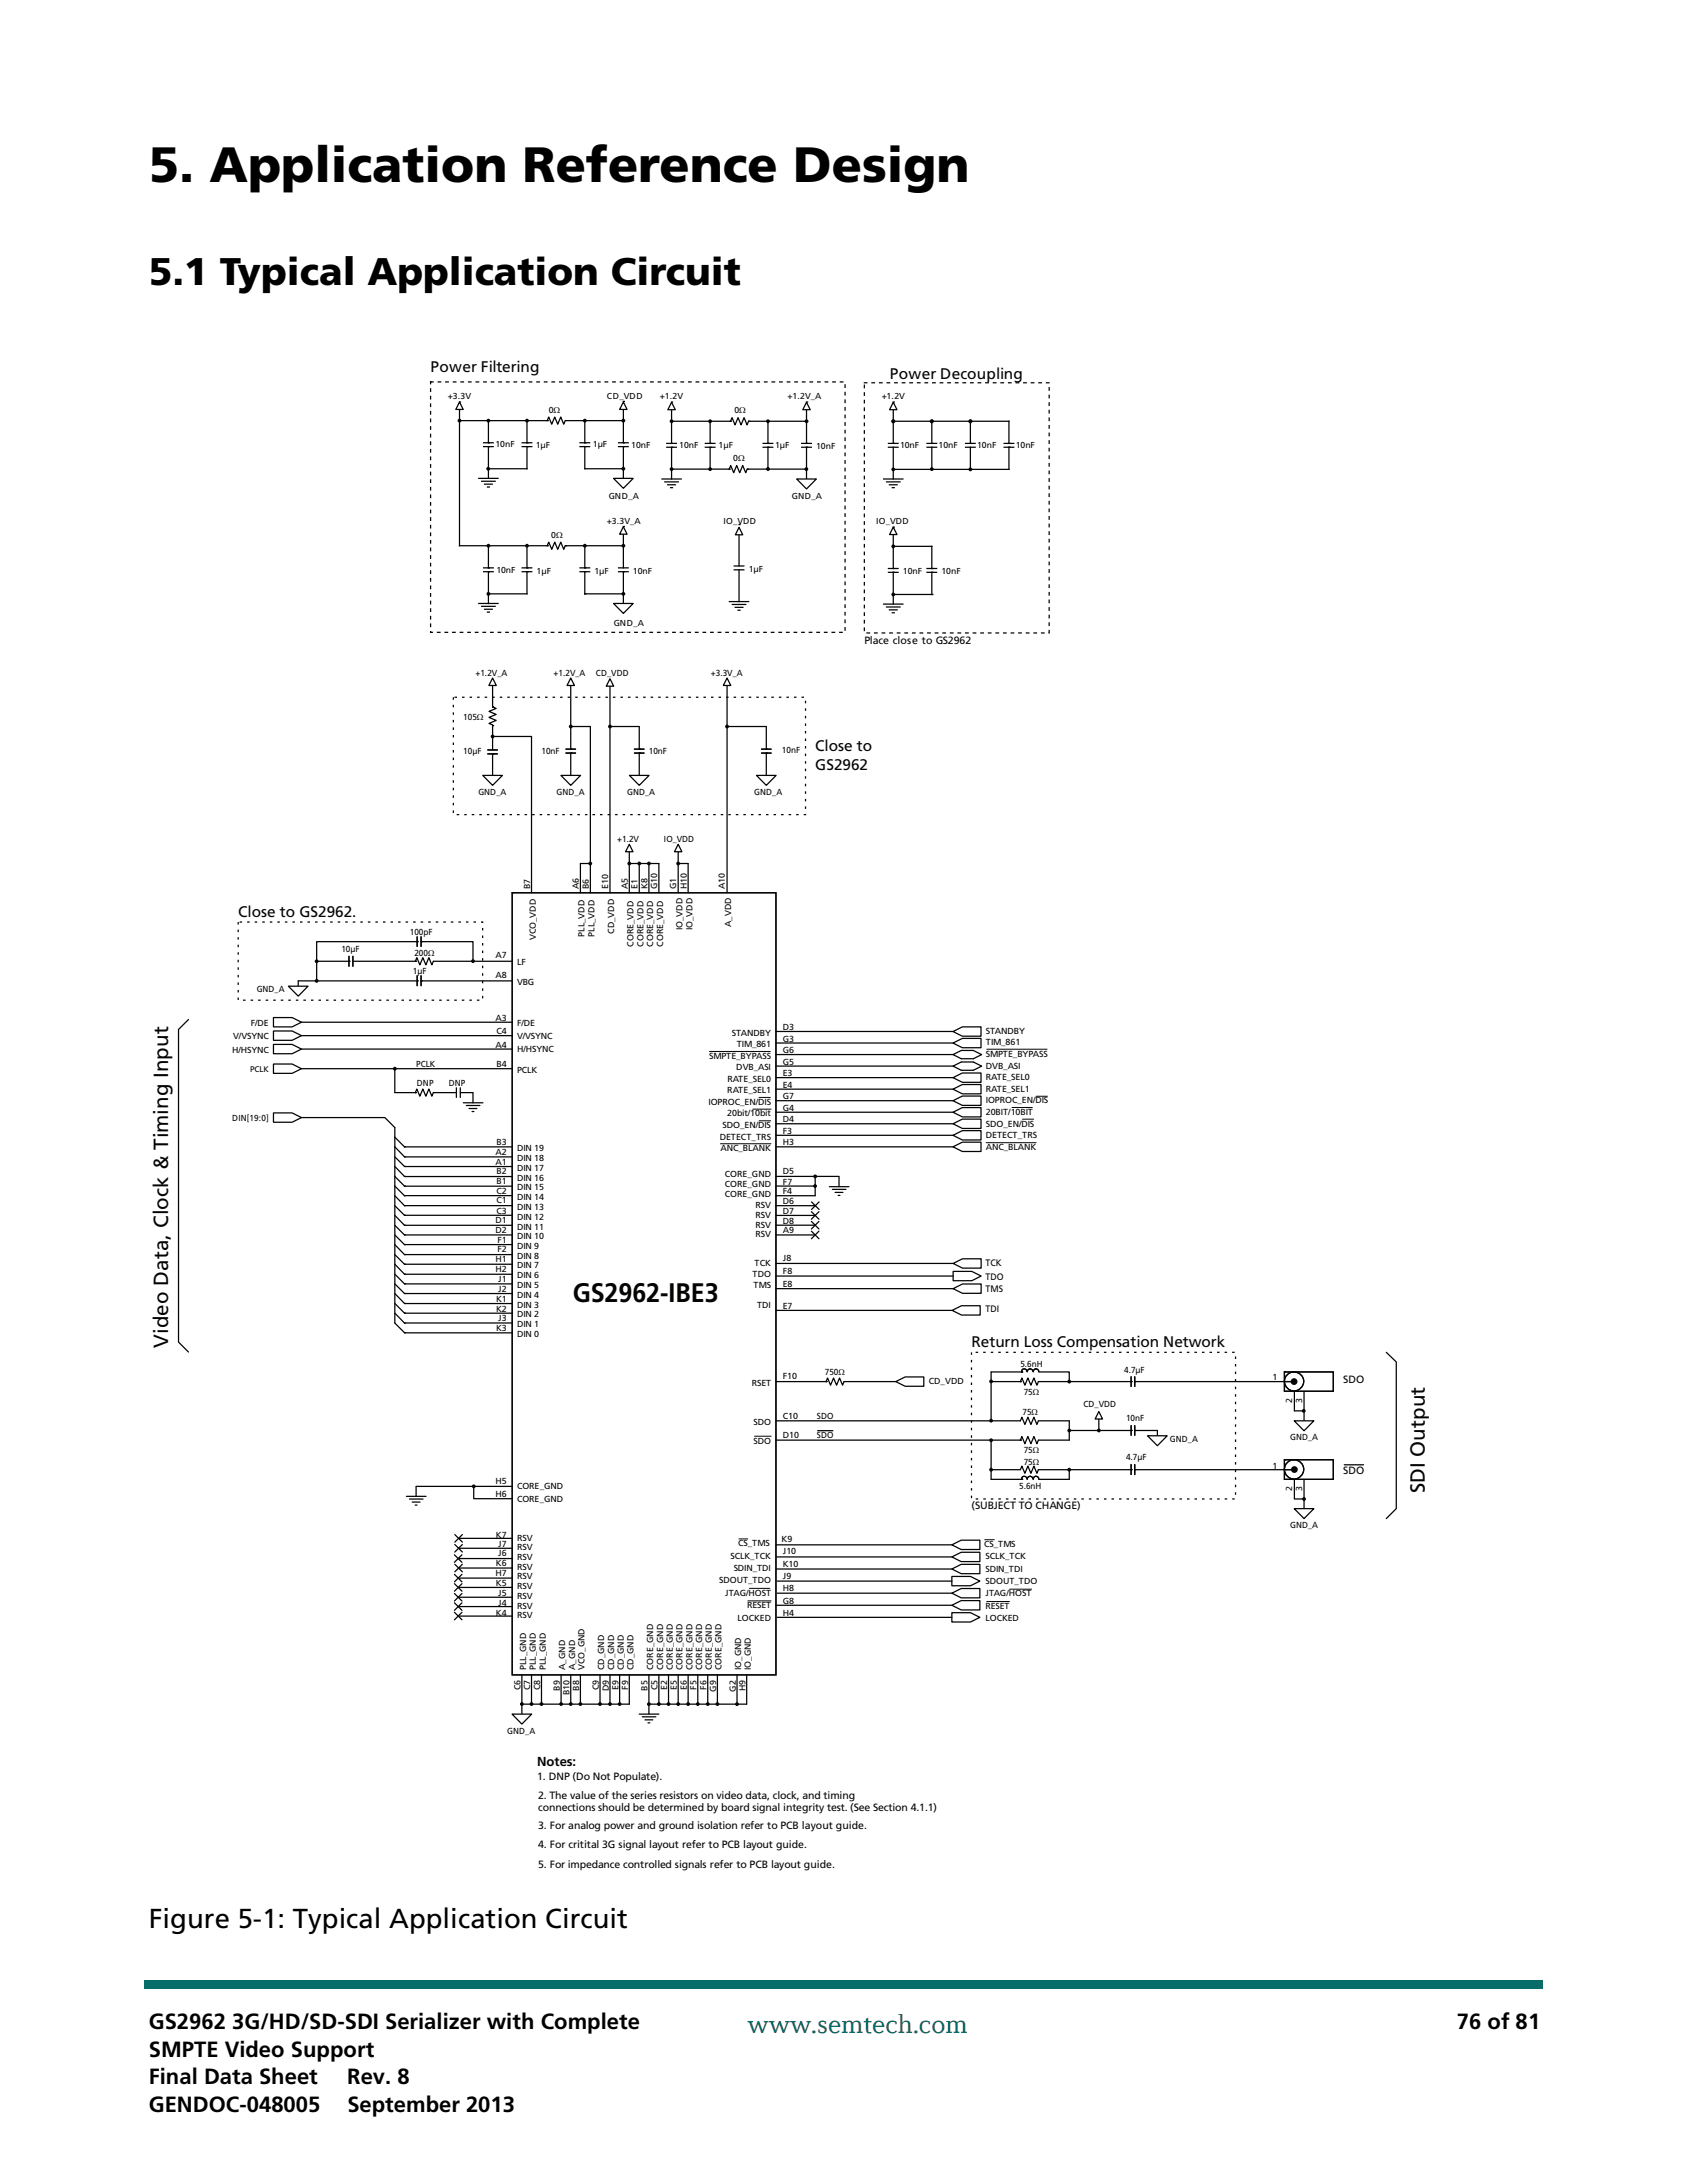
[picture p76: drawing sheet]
<svg xmlns="http://www.w3.org/2000/svg" width="216mm" height="279mm" viewBox="0 0 216 279" stroke-linecap="round" stroke-linejoin="round" font-family="sans-serif">
<defs><g id="words">
<text font-size="6.3" x="19" y="23.3">5. Application Reference Design</text>
<text font-size="4.9" x="19" y="36.4">5.1 Typical Application Circuit</text>
<text font-size="3.5" x="19" y="246.7">Figure 5-1: Typical Application Circuit</text>
<text font-size="3.5" fill="#086d68" x="95.7" y="260.2">www.semtech.com</text>
<text font-size="3.4" fill="#040503" x="73.3" y="166.6">GS2962-IBE3</text>
<g font-size="2.8">
<text x="19" y="259.7">GS2962 3G/HD/SD-SDI Serializer with Complete</text>
<text x="19" y="263.2">SMPTE Video Support</text>
<text x="186.5" y="259.7">76 of 81</text>
<text x="19" y="266.7">Final Data Sheet</text>
<text x="44.4" y="266.7">Rev. 8</text>
<text x="19" y="270.3">GENDOC-048005</text>
<text x="44.5" y="270.3">September 2013</text>
</g>
<g font-size="2.6" fill="#040503">
<text x="21.5" y="172.5" transform="rotate(-90 21.5 172.5)">Video Data, Clock &amp; Timing Input</text>
<text x="182.3" y="191.1" transform="rotate(-90 182.3 191.1)">SDI Output</text>
</g>
<g font-size="2" fill="#040503">
<text x="55.1" y="47.6">Power Filtering</text>
<text x="113.9" y="48.5">Power Decoupling</text>
<text x="104.3" y="98.5">GS2962</text>
<text x="104.3" y="96.1">Close to</text>
<text x="30.5" y="117.4">Close to GS2962.</text>
<text x="124.3" y="172.4">Return Loss Compensation Network</text>
</g>
<text font-size="1.7" fill="#040503" x="68.7" y="226.1">Notes:</text>
<g font-size="1.4" fill="#040503">
<text x="110.6" y="82.4">Place close to GS2962</text>
<text x="171.9" y="177">SDO</text>
<text x="171.9" y="188.6">SDO</text>
<text x="124.3" y="193.1">(SUBJECT TO CHANGE)</text>
<text x="68.7" y="227.9">1. DNP (Do Not Populate).</text>
<text x="68.9" y="230.2">2. The value of the series resistors on video data, clock, and timing</text>
<text x="68.9" y="231.8">connections should be determined by board signal integrity test. (See Section 4.1.1)</text>
<text x="68.9" y="234">3. For analog power and ground isolation refer to PCB layout guide.</text>
<text x="68.9" y="236.6">4. For critital 3G signal layout refer to PCB layout guide.</text>
<text x="68.9" y="239.1">5. For impedance controlled signals refer to PCB layout guide.</text>
</g>
<g font-size="1.2" fill="#040503">
<text x="126.1" y="163.8">TDO</text>
<text x="126.1" y="162">TCK</text>
<text x="126.1" y="165.4">TMS</text>
<text x="126.1" y="167.9">TDI</text>
</g>
<g font-size="1.1" fill="#040503">
<text x="57.3" y="51.1">+3.3V</text>
<text x="70.2" y="52.8">0Ω</text>
<text x="77.7" y="51">CD_VDD</text>
<text x="84.5" y="51.1">+1.2V</text>
<text x="94" y="52.9">0Ω</text>
<text x="100.8" y="51.1">+1.2V_A</text>
<text x="112.8" y="51.1">+1.2V</text>
<text x="63.4" y="57.2">10nF</text>
<text x="68.6" y="57.3">1µF</text>
<text x="75.9" y="57.2">1µF</text>
<text x="80.8" y="57.3">10nF</text>
<text x="86.9" y="57.3">10nF</text>
<text x="92" y="57.3">1µF</text>
<text x="93.8" y="59">0Ω</text>
<text x="99.2" y="57.3">1µF</text>
<text x="104.4" y="57.5">10nF</text>
<text x="115.2" y="57.3">10nF</text>
<text x="120.1" y="57.3">10nF</text>
<text x="125.1" y="57.3">10nF</text>
<text x="130" y="57.3">10nF</text>
<text x="77.9" y="63.8">GND_A</text>
<text x="101.3" y="63.8">GND_A</text>
<text x="70.6" y="68.8">0Ω</text>
<text x="77.7" y="67">+3.3V_A</text>
<text x="92.6" y="67">IO_VDD</text>
<text x="112.1" y="67">IO_VDD</text>
<text x="63.5" y="73.3">10nF</text>
<text x="68.7" y="73.4">1µF</text>
<text x="76.1" y="73.4">1µF</text>
<text x="81" y="73.4">10nF</text>
<text x="95.8" y="73.2">1µF</text>
<text x="115.6" y="73.5">10nF</text>
<text x="120.5" y="73.5">10nF</text>
<text x="78.5" y="80.1">GND_A</text>
<text x="60.9" y="86.5">+1.2V_A</text>
<text x="70.9" y="86.5">+1.2V_A</text>
<text x="76.3" y="86.5">CD_VDD</text>
<text x="91" y="86.5">+3.3V_A</text>
<text x="59.3" y="92.1">105Ω</text>
<text x="59.3" y="96.5">10µF</text>
<text x="61.2" y="101.8">GND_A</text>
<text x="69.3" y="96.5">10nF</text>
<text x="71.2" y="101.8">GND_A</text>
<text x="80.3" y="101.8">GND_A</text>
<text x="83" y="96.5">10nF</text>
<text x="96.5" y="101.8">GND_A</text>
<text x="100.1" y="96.4">10nF</text>
<text x="79" y="107.8">+1.2V</text>
<text x="85" y="107.8">IO_VDD</text>
<text x="67.8" y="113.8" transform="rotate(-90 67.8 113.8)">B7</text>
<text x="74.1" y="113.8" transform="rotate(-90 74.1 113.8)">A6</text>
<text x="75.4" y="113.8" transform="rotate(-90 75.4 113.8)">B6</text>
<text x="77.8" y="113.8" transform="rotate(-90 77.8 113.8)">E10</text>
<text x="80.3" y="113.8" transform="rotate(-90 80.3 113.8)">A5</text>
<text x="81.6" y="113.8" transform="rotate(-90 81.6 113.8)">E1</text>
<text x="82.9" y="113.8" transform="rotate(-90 82.9 113.8)">K8</text>
<text x="84.1" y="113.8" transform="rotate(-90 84.1 113.8)">G10</text>
<text x="86.5" y="113.8" transform="rotate(-90 86.5 113.8)">G1</text>
<text x="87.9" y="113.8" transform="rotate(-90 87.9 113.8)">H10</text>
<text x="92.7" y="113.8" transform="rotate(-90 92.7 113.8)">A10</text>
<text x="52.5" y="119.7">100pF</text>
<text x="74.8" y="119.9" transform="rotate(-90 74.8 119.9)">PLL_VDD</text>
<text x="76.1" y="119.9" transform="rotate(-90 76.1 119.9)">PLL_VDD</text>
<text x="78.6" y="119.5" transform="rotate(-90 78.6 119.5)">CD_VDD</text>
<text x="87.3" y="119.1" transform="rotate(-90 87.3 119.1)">IO_VDD</text>
<text x="88.6" y="119.1" transform="rotate(-90 88.6 119.1)">IO_VDD</text>
<text x="93.6" y="118.7" transform="rotate(-90 93.6 118.7)">A_VDD</text>
<text x="43.7" y="121.9">10µF</text>
<text x="52.8" y="124.6">1µF</text>
<text x="53" y="122.4">200Ω</text>
<text x="63.4" y="125.2">A8</text>
<text x="63.4" y="122.7">A7</text>
<text x="66.2" y="123.6">LF</text>
<text x="68.6" y="120.4" transform="rotate(-90 68.6 120.4)">VCO_VDD</text>
<text x="81.1" y="121.2" transform="rotate(-90 81.1 121.2)">CORE_VDD</text>
<text x="82.4" y="121.2" transform="rotate(-90 82.4 121.2)">CORE_VDD</text>
<text x="83.6" y="121.2" transform="rotate(-90 83.6 121.2)">CORE_VDD</text>
<text x="84.9" y="121.2" transform="rotate(-90 84.9 121.2)">CORE_VDD</text>
<text x="32.1" y="131.3">F/DE</text>
<text x="32.8" y="126.9">GND_A</text>
<text x="63.4" y="130.6">A3</text>
<text x="66.2" y="126.1">VBG</text>
<text x="66.2" y="131.3">F/DE</text>
<text x="100.2" y="131.8">D3</text>
<text x="29.7" y="134.8">H/HSYNC</text>
<text x="29.9" y="133">V/VSYNC</text>
<text x="53.3" y="136.5">PCLK</text>
<text x="63.4" y="134.1">A4</text>
<text x="63.5" y="132.4">C4</text>
<text x="63.6" y="136.5">B4</text>
<text x="66.2" y="134.7">H/HSYNC</text>
<text x="66.2" y="133">V/VSYNC</text>
<text x="66.2" y="137.3">PCLK</text>
<text x="90.8" y="135.5">SMPTE_BYPASS</text>
<text x="93.7" y="132.6">STANDBY</text>
<text x="94.2" y="137">DVB_ASI</text>
<text x="94.3" y="134">TIM_861</text>
<text x="100.2" y="136.3">G5</text>
<text x="100.2" y="137.7">E3</text>
<text x="100.2" y="133.3">G3</text>
<text x="100.2" y="134.8">G6</text>
<text x="126.2" y="135.3">SMPTE_BYPASS</text>
<text x="126.2" y="132.3">STANDBY</text>
<text x="126.2" y="136.8">DVB_ASI</text>
<text x="126.2" y="133.8">TIM_861</text>
<text x="29.7" y="143.5">DIN[19:0]</text>
<text x="53.4" y="139">DNP</text>
<text x="57.4" y="139">DNP</text>
<text x="90.7" y="141.4">IOPROC_EN/DIS</text>
<text x="93.1" y="142.9">20bit/10bit</text>
<text x="93.1" y="139.9">RATE_SEL1</text>
<text x="93.1" y="138.5">RATE_SEL0</text>
<text x="100.2" y="139.2">E4</text>
<text x="100.2" y="142.2">G4</text>
<text x="100.2" y="140.7">G7</text>
<text x="100.2" y="143.6">D4</text>
<text x="126.2" y="138.3">RATE_SEL0</text>
<text x="126.2" y="139.7">RATE_SEL1</text>
<text x="126.2" y="141.2">IOPROC_EN/DIS</text>
<text x="126.2" y="142.7">20BIT/10BIT</text>
<text x="63.4" y="147.8">A2</text>
<text x="63.4" y="149.1">A1</text>
<text x="63.6" y="146.6">B3</text>
<text x="66.2" y="148.6">DIN 18</text>
<text x="66.2" y="147.3">DIN 19</text>
<text x="66.2" y="149.8">DIN 17</text>
<text x="92.1" y="145.8">DETECT_TRS</text>
<text x="92.2" y="147.3">ANC_BLANK</text>
<text x="92.5" y="144.4">SDO_EN/DIS</text>
<text x="100.2" y="145.1">F3</text>
<text x="100.2" y="146.6">H3</text>
<text x="126.2" y="145.7">DETECT_TRS</text>
<text x="126.2" y="144.2">SDO_EN/DIS</text>
<text x="126.2" y="147.2">ANC_BLANK</text>
<text x="63.5" y="152.8">C2</text>
<text x="63.5" y="155.3">C3</text>
<text x="63.5" y="154">C1</text>
<text x="63.6" y="150.3">B2</text>
<text x="63.6" y="151.6">B1</text>
<text x="66.2" y="151.1">DIN 16</text>
<text x="66.2" y="153.6">DIN 14</text>
<text x="66.2" y="152.3">DIN 15</text>
<text x="66.2" y="154.9">DIN 13</text>
<text x="92.8" y="150.7">CORE_GND</text>
<text x="92.8" y="152">CORE_GND</text>
<text x="92.8" y="153.2">CORE_GND</text>
<text x="96.7" y="155.9">RSV</text>
<text x="96.7" y="154.6">RSV</text>
<text x="100.2" y="152.8">F4</text>
<text x="100.2" y="150.3">D5</text>
<text x="100.2" y="155.4">D7</text>
<text x="100.2" y="154.1">D6</text>
<text x="100.2" y="151.7">F7</text>
<text x="63.4" y="157.8">D2</text>
<text x="63.4" y="156.6">D1</text>
<text x="63.4" y="161.6">H1</text>
<text x="63.7" y="160.3">F2</text>
<text x="63.7" y="159.1">F1</text>
<text x="66.2" y="158.6">DIN 10</text>
<text x="66.2" y="157.4">DIN 11</text>
<text x="66.2" y="161.1">DIN 8</text>
<text x="66.2" y="159.8">DIN 9</text>
<text x="66.2" y="156.1">DIN 12</text>
<text x="96.7" y="158.4">RSV</text>
<text x="96.7" y="157.1">RSV</text>
<text x="100.2" y="161.4">J8</text>
<text x="100.2" y="157.8">A9</text>
<text x="100.2" y="156.7">D8</text>
<text x="63.4" y="162.8">H2</text>
<text x="63.5" y="167.9">K2</text>
<text x="63.5" y="166.6">K1</text>
<text x="63.8" y="165.4">J2</text>
<text x="63.8" y="164.1">J1</text>
<text x="66.2" y="166.1">DIN 4</text>
<text x="66.2" y="164.9">DIN 5</text>
<text x="66.2" y="167.4">DIN 3</text>
<text x="66.2" y="163.6">DIN 6</text>
<text x="66.2" y="162.3">DIN 7</text>
<text x="96.3" y="163.4">TDO</text>
<text x="96.4" y="164.9">TMS</text>
<text x="96.6" y="162">TCK</text>
<text x="96.9" y="167.4">TDI</text>
<text x="100.2" y="164.7">E8</text>
<text x="100.2" y="163.1">F8</text>
<text x="100.2" y="167.5">E7</text>
<text x="63.5" y="170.4">K3</text>
<text x="63.8" y="169.1">J3</text>
<text x="66.2" y="168.6">DIN 2</text>
<text x="66.2" y="171.1">DIN 0</text>
<text x="66.2" y="169.9">DIN 1</text>
<text x="96.2" y="177.4">RSET</text>
<text x="100.2" y="176.5">F10</text>
<text x="105.6" y="176">750Ω</text>
<text x="118.9" y="177.2">CD_VDD</text>
<text x="130.6" y="174.9">5.6nH</text>
<text x="131" y="178.5">75Ω</text>
<text x="143.9" y="175.8">4.7µF</text>
<text x="162.9" y="176.7">1</text>
<text x="165.4" y="179.6" transform="rotate(-90 165.4 179.6)">2</text>
<text x="166.7" y="179.6" transform="rotate(-90 166.7 179.6)">3</text>
<text x="96.4" y="182.4">SDO</text>
<text x="96.4" y="184.9">SDO</text>
<text x="100.2" y="181.6">C10</text>
<text x="100.2" y="184.1">D10</text>
<text x="104.6" y="181.6">SDO</text>
<text x="104.6" y="184.1">SDO</text>
<text x="130.9" y="181.1">75Ω</text>
<text x="138.6" y="180.1">CD_VDD</text>
<text x="144.1" y="181.9">10nF</text>
<text x="149.7" y="184.6">GND_A</text>
<text x="165.1" y="184.3">GND_A</text>
<text x="63.4" y="191.6">H6</text>
<text x="63.4" y="190">H5</text>
<text x="66.2" y="190.6">CORE_GND</text>
<text x="130.4" y="190.6">5.6nH</text>
<text x="131" y="187.6">75Ω</text>
<text x="131" y="186">75Ω</text>
<text x="144.1" y="186.9">4.7µF</text>
<text x="162.9" y="188.1">1</text>
<text x="165.4" y="190.8" transform="rotate(-90 165.4 190.8)">2</text>
<text x="166.7" y="190.8" transform="rotate(-90 166.7 190.8)">3</text>
<text x="63.5" y="196.8">K7</text>
<text x="66.2" y="197.2">RSV</text>
<text x="66.2" y="192.2">CORE_GND</text>
<text x="94.5" y="197.9">CS_TMS</text>
<text x="100" y="197.3">K9</text>
<text x="165.1" y="195.5">GND_A</text>
<text x="63.4" y="201.7">H7</text>
<text x="63.5" y="203">K5</text>
<text x="63.5" y="200.5">K6</text>
<text x="63.8" y="199.2">J6</text>
<text x="63.8" y="198">J7</text>
<text x="66.2" y="202.2">RSV</text>
<text x="66.2" y="203.4">RSV</text>
<text x="66.2" y="198.4">RSV</text>
<text x="66.2" y="199.7">RSV</text>
<text x="66.2" y="200.9">RSV</text>
<text x="92" y="202.7">SDOUT_TDO</text>
<text x="93.5" y="199.5">SCLK_TCK</text>
<text x="93.9" y="201.1">SDIN_TDI</text>
<text x="100.2" y="200.5">K10</text>
<text x="100.2" y="203.7">H8</text>
<text x="100.2" y="198.9">J10</text>
<text x="100.2" y="202.1">J9</text>
<text x="126" y="198">CS_TMS</text>
<text x="126.1" y="199.6">SCLK_TCK</text>
<text x="126.1" y="202.8">SDOUT_TDO</text>
<text x="126.1" y="201.2">SDIN_TDI</text>
<text x="63.5" y="206.8">K4</text>
<text x="63.8" y="205.5">J4</text>
<text x="63.8" y="204.2">J5</text>
<text x="66.2" y="207.1">RSV</text>
<text x="66.2" y="205.9">RSV</text>
<text x="66.2" y="204.6">RSV</text>
<text x="92.8" y="204.3">JTAG/HOST</text>
<text x="94.4" y="207.4">LOCKED</text>
<text x="95.6" y="205.8">RESET</text>
<text x="100.2" y="205.3">G8</text>
<text x="100.2" y="206.8">H4</text>
<text x="126.1" y="207.5">LOCKED</text>
<text x="126.1" y="204.3">JTAG/HOST</text>
<text x="126.1" y="205.9">RESET</text>
<text x="67.3" y="213.7" transform="rotate(-90 67.3 213.7)">PLL_GND</text>
<text x="68.6" y="213.7" transform="rotate(-90 68.6 213.7)">PLL_GND</text>
<text x="69.8" y="213.7" transform="rotate(-90 69.8 213.7)">PLL_GND</text>
<text x="72.3" y="213.7" transform="rotate(-90 72.3 213.7)">A_GND</text>
<text x="73.6" y="213.7" transform="rotate(-90 73.6 213.7)">A_GND</text>
<text x="74.8" y="213.7" transform="rotate(-90 74.8 213.7)">VCO_GND</text>
<text x="77.3" y="213.7" transform="rotate(-90 77.3 213.7)">CD_GND</text>
<text x="78.6" y="213.7" transform="rotate(-90 78.6 213.7)">CD_GND</text>
<text x="79.8" y="213.7" transform="rotate(-90 79.8 213.7)">CD_GND</text>
<text x="81.1" y="213.7" transform="rotate(-90 81.1 213.7)">CD_GND</text>
<text x="83.6" y="213.7" transform="rotate(-90 83.6 213.7)">CORE_GND</text>
<text x="84.9" y="213.7" transform="rotate(-90 84.9 213.7)">CORE_GND</text>
<text x="86.1" y="213.7" transform="rotate(-90 86.1 213.7)">CORE_GND</text>
<text x="87.3" y="213.7" transform="rotate(-90 87.3 213.7)">CORE_GND</text>
<text x="88.6" y="213.7" transform="rotate(-90 88.6 213.7)">CORE_GND</text>
<text x="89.8" y="213.7" transform="rotate(-90 89.8 213.7)">CORE_GND</text>
<text x="91.1" y="213.7" transform="rotate(-90 91.1 213.7)">CORE_GND</text>
<text x="92.4" y="213.7" transform="rotate(-90 92.4 213.7)">CORE_GND</text>
<text x="94.9" y="213.7" transform="rotate(-90 94.9 213.7)">IO_GND</text>
<text x="96.1" y="213.7" transform="rotate(-90 96.1 213.7)">IO_GND</text>
<text x="64.9" y="221.9">GND_A</text>
<text x="66.6" y="216.4" transform="rotate(-90 66.6 216.4)">C6</text>
<text x="67.9" y="216.4" transform="rotate(-90 67.9 216.4)">C7</text>
<text x="69.1" y="216.4" transform="rotate(-90 69.1 216.4)">C8</text>
<text x="71.6" y="216.4" transform="rotate(-90 71.6 216.4)">B9</text>
<text x="72.9" y="217" transform="rotate(-90 72.9 217)">B10</text>
<text x="74.1" y="216.4" transform="rotate(-90 74.1 216.4)">B8</text>
<text x="76.6" y="216.4" transform="rotate(-90 76.6 216.4)">C9</text>
<text x="77.9" y="216.5" transform="rotate(-90 77.9 216.5)">D9</text>
<text x="79.1" y="216.3" transform="rotate(-90 79.1 216.3)">E9</text>
<text x="80.4" y="216.2" transform="rotate(-90 80.4 216.2)">F9</text>
<text x="82.9" y="216.4" transform="rotate(-90 82.9 216.4)">B5</text>
<text x="84.2" y="216.4" transform="rotate(-90 84.2 216.4)">C5</text>
<text x="85.4" y="216.3" transform="rotate(-90 85.4 216.3)">E2</text>
<text x="86.6" y="216.3" transform="rotate(-90 86.6 216.3)">E5</text>
<text x="87.9" y="216.3" transform="rotate(-90 87.9 216.3)">E6</text>
<text x="89.1" y="216.2" transform="rotate(-90 89.1 216.2)">F5</text>
<text x="90.4" y="216.2" transform="rotate(-90 90.4 216.2)">F6</text>
<text x="91.6" y="216.5" transform="rotate(-90 91.6 216.5)">G9</text>
<text x="94.2" y="216.5" transform="rotate(-90 94.2 216.5)">G2</text>
<text x="95.4" y="216.5" transform="rotate(-90 95.4 216.5)">H9</text>
</g>
<text font-size="1" fill="#040503" x="32" y="137.1">PCLK</text>
</g></defs>
<g fill="#086d68">
<path d="M18.5 253.5h.5v1h-.5z"/>
<path d="M19 253.5h178.4v1h-178.4z"/>
</g>
<g fill="#fff">
<path d="M6.3 0h203.2v9.5h-203.2z"/>
<path d="M6.8 .5h201.9v8.1h-201.9z"/>
<path d="M19.3 45.9h163.7v193.5h-163.7z"/>
</g>
<g fill="none" stroke="#040503" stroke-width=".16">
<path d="M85.3 57.2h1.3M85.3 56.7h1.3M85.9 52.4v4.3M85.9 51.5h.1M85.9 56.7h.1M85.9 57.2h.1M85.9 57.3v2.8M93.5 53.9h-2.6v2.8M93.5 53.9h.1M95.8 53.9h.1M95.8 53.9h2.5v2.8M98.3 57.2v2.8"/>
<path d="M102.6 57.2h1.2M102.6 56.7h1.2M103.2 53.9h.1M103.2 51.5h.1M103.2 57.2v4.1M103.2 56.7h.1M103.2 57.2h.1M103.2 53.9v2.8M114.3 52.4v1.5M119.3 53.9v2.8M124.2 56.7v-2.8h4.9v2.8M128.5 56.7h1.2"/>
<path d="M128.5 57.2h1.2M129.1 57.2h.1M129.1 56.7h.1M129.1 57.2v2.9M74.8 76h.1M84.7 61.3h2.5M85.1 61.7h1.7M85.5 62h.9M85.8 62.4h.3M85.9 60.1h.1M85.9 60h7.4M85.9 60.1v1.2"/>
<path d="M114.3 73.3v2.8M119.3 69.9v2.9M119.3 73.3v2.8M63 96.5v2.7M63 94.3h5v20M63 96.5h.1M63 92.9h.1M63 90.5h.1M63 87.7v2.8M63 92.8v3.2M72.4 95.9h1.3M72.4 96.4h1.3"/>
<path d="M73 93v2.9M73 96.4v2.8M73 93h2.6v17.5M73 87.7v5.3M73 96.4h.1M73 95.9h.1M78.1 87.8v26.5M78.1 93h3.7v2.9M81.2 95.9h1.2M81.2 96.4h1.2M81.8 96.4v2.8M81.8 96.4h.1"/>
<path d="M81.8 95.9h.1M93 93h5.1v2.9M93 87.7v5.3M93 93v21.3M97.5 96.4h1.2M97.5 95.9h1.2M98.1 96.4v2.8M98.1 95.9h.1M98.1 96.4h.1M53.4 119.9v1.2M53.9 119.9v1.2M65.6 114.3h33.7v100.1h-33.7z"/>
<path d="M65.6 114.3h.1M75.6 110.5h-1.3v3.8M75.6 110.5v3.8M80.5 110.5h1.3M80.5 109v5.3M81.8 110.5h1.2M81.8 110.5v3.8M83 110.5h1.3v3.8M83 110.5v3.8M86.8 110.5h1.3v3.8M86.8 109v5.3M24.1 130.5l-1.3 1.3v40l1.3 1.2"/>
<path d="M38.2 125.5h2.3M38.6 136.8h27M38.6 134.3h27M38.6 132.6h27M38.6 130.8h27M40.5 125.5h12.9M40.5 123h4.2M40.5 123v2.5M44.7 123h.1M45.2 123h8M50.5 136.8h.1M50.5 136.8v3"/>
<path d="M50.5 139.8h2.7M53.2 123h.1M53.2 139.8h.1M53.4 120.5h-12.9v2.5M53.4 124.9v1.3M53.4 125.5h.1M53.4 120.5h.1M53.9 120.5h6.6v2.5h-5M53.9 125.5h.1M53.9 124.9v1.3M53.9 120.5h.1M55.5 139.8h2.9"/>
<path d="M58.4 139.2v1.3M58.9 139.2v1.3M58.9 139.8h1.6M60.5 123h.1M60.5 123h5.1M65.6 125.5h-11.7M99.3 133.5h22.7M99.3 132h22.7M99.3 136.4h22.7M99.3 137.9h22.7M99.3 135h22.7M99.3 139.4h22.7"/>
<path d="M38.6 143h10.7l1.2 1.3v1.2M50.5 150.6v1.2M50.5 145.5v1.3M50.5 156.8l1.3 1.3M50.5 145.5l1.3 1.3M50.5 159.3l1.3 1.3M50.5 158.1l1.3 1.2M50.5 155.6l1.3 1.2M50.5 154.3l1.3 1.3M50.5 153l1.3 1.3M50.5 151.8l1.3 1.2M50.5 150.6l1.3 1.2"/>
<path d="M50.5 149.3l1.3 1.3M50.5 148.1l1.3 1.2M50.5 146.8l1.3 1.3M50.5 151.8v17.5l1.3 1.3M50.5 146.8v3.8M51.8 149.3h13.8M51.8 150.6h.1M51.8 149.3h.1M51.8 148.1h.1M51.8 146.8h.1M51.8 150.6h13.7M51.8 148.1h13.7"/>
<path d="M51.8 146.8h13.8M51.8 153h.1M51.8 151.8h.1M51.8 151.8h13.8M51.8 153h13.7M51.8 159.3h13.8M51.8 159.3h.1M51.8 158.1h.1M51.8 156.8h.1M51.8 155.6h.1M51.8 154.3h.1M51.8 158.1h13.8"/>
<path d="M51.8 156.8h13.8M51.8 155.5h13.8M51.8 154.3h13.8M99.3 151.8h5M99.3 146.8h22.7M99.3 145.3h22.7M99.3 150.6h4.9M99.3 142.4h22.7M99.3 140.9h22.7M99.3 143.8h22.7M107.4 150.6h-3.1v2.4h-5M50.5 168.1l1.3 1.2"/>
<path d="M50.5 166.8l1.3 1.3M50.5 165.6l1.3 1.2M50.5 164.3l1.3 1.3M50.5 163.1l1.3 1.2M50.5 161.8l1.3 1.3M50.5 160.6l1.3 1.2M51.8 170.6h.1M51.8 169.3h.1M51.8 168.1h.1M51.8 166.8h.1M51.8 165.6h.1M51.8 164.3h.1"/>
<path d="M51.8 169.3h13.8M51.8 168.1h13.8M51.8 170.6h13.7M51.8 166.8h13.7M51.8 164.3h13.7M51.8 163.1h13.8M51.8 163.1h.1M51.8 161.8h.1M51.8 160.6h.1M51.8 165.6h13.7M51.8 160.6h13.7M51.8 161.8h13.7"/>
<path d="M99.3 176.8h6.4M105.7 176.8h.1M108 176.8h6.6M126.8 176.8v5M126.8 176.8h3.8M130.6 176.8h.1M130.7 175.6h-3.9v1.2M130.7 175.6h.1M130.7 175.6a.35 .35 0 0 1 .4-.4 .35 .35 0 0 1 .3 .4M132.2 175.6a.37 .37 0 0 0-.4-.4 .37 .37 0 0 0-.3 .4M132.9 176.8h3.9M132.9 175.6h3.9v1.2h8"/>
<path d="M132.9 175.6a.35 .35 0 0 0-.3-.4 .35 .35 0 0 0-.4 .4M144.8 176.2v1.2M144.8 176.8h.1M145.2 176.8h20.1M145.2 176.8h.1M145.2 176.2v1.2M164.4 175.6h6.2v2.5h-6.2zM164.4 175.6h.1M165.7 178.1v2.5h1.2v1.3M166.9 178.1v2.5M177.4 173.1l1.3 1.2v18.8l-1.3 1.3M99.3 184.3h27.5"/>
<path d="M99.3 181.9h27.5M104.6 183.1h2M126.8 188.1v1.2h3.9M126.8 188.1h3.8M126.8 184.3v3.8M126.8 181.9h3.8M126.8 184.3h3.8M130.6 184.3h.1M130.7 189.3h.1M130.7 189.3a.35 .35 0 0 1 .4-.3 .35 .35 0 0 1 .3 .3M131.5 189.3a.37 .37 0 0 1 .3-.3 .37 .37 0 0 1 .4 .3M132.2 189.3a.35 .35 0 0 1 .4-.3 .35 .35 0 0 1 .3 .3"/>
<path d="M132.9 181.8l3.9 .1v1.2M132.9 188.1h3.9M136.8 188.1v1.2h-3.9M136.8 188.1h8M136.8 183.1h3.8M136.8 183.1v1.2h-3.9M140.6 183.1h4.2M140.6 181.6v1.5M144.8 187.4v1.3M144.8 188.1h.1M144.8 182.5v1.2M144.8 183.1h.1"/>
<path d="M145.2 188.1h.1M145.2 187.4v1.3M145.2 188.1h20.1M145.2 183.1h.1M145.2 182.5v1.2M145.2 183.1h2.9M164.4 186.8h6.2v2.5h-6.2zM164.4 186.8h.1M165.7 189.3v2.6h1.2v1.2M166.9 189.3v2.6M66.8 218.1h1.2M66.8 214.4v3.7"/>
<path d="M66.8 218.1v1.3M68 214.4v3.7M68 218.1h1.3M69.3 214.4v3.7M69.3 218.1h2.5M71.8 214.4v3.7M71.8 218.1h1.2M73 214.4v3.7M73 218.1h1.3M74.3 218.1h2.5M74.3 214.4v3.7M76.8 214.4v3.7"/>
<path d="M76.8 218.1h2.5M78.1 214.4v3.7M79.3 214.4v3.7M80.5 214.4v3.7h-1.2M81.8 219.4h2.5M82.2 219.7h1.7M83 218.1h2.6M83 218.1v1.3M83 214.4v3.7M84.3 214.4v3.7M85.6 218.1h1.2M85.6 214.4v3.7"/>
<path d="M86.8 218.1h1.3M86.8 214.4v3.7M88.1 214.4v3.7M88.1 218.1h1.2M89.3 218.1h1.3M89.3 214.4v3.7M90.6 218.1h3.7M90.6 214.4v3.7M91.8 214.4v3.7M94.3 214.4v3.7M95.6 214.4v3.7h-1.3M82.5 220.1h1"/>
<path d="M82.9 220.5h.3"/>
<circle cx="165.6" cy="176.8" r="1.22"/>
<circle cx="165.6" cy="188.1" r="1.24"/>
</g>
<path d="M58 89.2h45.1v15.1h-45.1zM30.5 118h31.3v10h-31.3zM124.3 173.1h33.8v18.8h-33.8z" fill="none" stroke="#040503" stroke-width=".16" stroke-dasharray=".3 .6" stroke-linecap="butt"/>
<path d="M90.8 134.6h7.8M92.2 146.4h6.5M96.3 142h2.4M97.1 140.5h1.5M97.1 143.4h1.5M94.6 197h1.1M96.6 183.8h2.1M95.7 204.9h3M95.9 203.3h2.6" fill="none" stroke="#040503" stroke-width=".13"/>
<circle cx="124.2" cy="53.9" r=".19" fill="#040503"/>
<g fill="none" stroke="#040503" stroke-width=".16">
<path d="M85.9 53.9h5M114.3 51.5h.1M119.3 53.9h-5v2.8M113.1 77.3h2.5M113.1 61.3h2.5M113.5 77.7h1.7M113.5 61.7h1.7M113.7 72.8h1.2M113.7 73.3h1.2M113.8 78.1h1M113.8 62h1M114.2 78.4h.2"/>
<path d="M114.2 62.4h.2M114.3 73.3h.1M114.3 72.8h.1M114.3 69.9h.1M114.3 67.5h.1M114.3 76.1v1.2M114.3 68.4v4.4M118.6 72.8h1.3M118.6 73.3h1.3M119.3 73.3h.1M119.3 72.8h.1M119.3 60.1h-5v1.2"/>
<path d="M124.2 60.1h4.9"/>
<circle cx="124.2" cy="53.9" r=".19"/>
</g>
<circle cx="114.3" cy="53.9" r=".19" fill="#040503"/>
<g fill="none" stroke="#040503" stroke-width=".16">
<path d="M58.8 52.4v1.5M58.8 53.8h3.7M90.3 56.7h1.2M90.3 57.2h1.2M90.9 57.2h.1M90.9 56.7h.1M90.9 57.3v2.7M97.7 56.7h1.2M97.7 57.2h1.2M98.3 57.2h.1M98.3 56.7h.1M98.3 53.9h4.9"/>
<path d="M113.7 56.7h1.2M113.7 57.2h1.2M114.3 57.2v2.9M114.3 56.7h.1M118.6 56.7h1.3M118.6 57.2h1.3M119.3 57.2v2.9h4.9v-2.9M119.3 56.7h.1M119.3 53.9h4.9M123.6 56.7h1.2M123.6 57.2h1.2M124.2 56.7h.1"/>
<path d="M58.8 69.8h3.7M61.3 77.2h2.4M61.6 77.6h1.8M61.9 73.2h1.2M61.9 72.7h1.2M62 78h1M62.4 78.3h.2M62.5 76v1.2M62.5 69.8h4.9M62.5 69.8v2.9M62.5 72.7h.1M62.5 73.2h.1"/>
<path d="M62.5 73.2v2.8M67.4 69.8h2.6M67.4 73.2v2.8h-4.9M67.4 69.8v2.9M70 69.8h.1M72.4 69.8h2.4v2.9M72.4 69.8h.1M74.8 73.2v2.8M79.2 73.2h1.2M79.2 72.7h1.2M79.8 69.8h.1M79.8 67.4h.1"/>
<path d="M79.8 73.2v4M79.8 69.8v2.9M79.8 73.2h.1M79.8 68.4v1.4M98.3 60.1h.1M98.3 60h4.9M119.3 76.1h.1"/>
<circle cx="114.3" cy="53.9" r=".19"/>
</g>
<path d="M55.1 48.9h53.1v32h-53.1zM110.6 49h23.7v32h-23.7z" fill="none" stroke="#040503" stroke-width=".16" stroke-dasharray=".3 .6"/>
<circle cx="119.3" cy="53.9" r=".19" fill="#040503"/>
<g fill="none" stroke="#040503" stroke-width=".16">
<path d="M58.8 51.5h.1M58.8 53.8v16M61.9 57.2h1.2M61.9 56.7h1.2M62.5 60v1.2M62.5 56.7h.1M62.5 57.2h.1M62.5 57.2v2.8M66.8 56.7h1.3M66.8 57.2h1.3M67.4 53.8h.1M67.4 57.2h.1"/>
<path d="M67.4 56.7h.1M67.4 53.8h-4.9v2.9M67.4 57.2v2.8h-4.9M70 53.8h-2.6v2.9M70 53.8h.1M74.2 56.7h1.3M74.2 57.2h1.3M74.8 57.2h.1M74.8 56.7h.1M74.8 53.8v2.9M74.8 57.2v2.8h5M79.2 57.2h1.2"/>
<path d="M79.2 56.7h1.2M79.8 60v1.2M79.8 51.4h.1M79.8 53.8v2.9M79.8 56.7h.1M79.8 57.2h.1M79.8 52.4v1.4M79.8 57.2v2.8M79.8 53.8h-7.4M103.2 52.4v1.5M61.3 61.2h2.4M61.6 61.6h1.8"/>
<path d="M62 62h1M62.4 62.3h.2M66.8 72.7h1.3M66.8 73.2h1.3M67.4 73.2h.1M67.4 72.7h.1M74.2 72.7h1.3M74.2 73.2h1.3M74.8 73.2h.1M74.8 72.7h.1M74.8 69.8h5M74.8 76h5"/>
<path d="M93.3 60h.1M93.3 77h2.5M93.7 77.4h1.7M94 72.4h1.2M94 72.9h1.2M94.1 77.7h1M94.5 78.1h.2M94.6 72.9v4.1M94.6 68.5v3.9M94.6 67.1h.1M95.7 60h2.4M95.7 60h.1"/>
<path d="M98.2 60.2h.1M114.3 69.9h5M114.3 76.1h5M38.2 125.5v.7M60.5 139.9v1.2M59.3 141.1h2.5M59.7 141.5h1.7M60 141.9h1M60.4 142.3h.2M99.3 158.1h5M99.3 156.8h5.1M99.3 155.6h5"/>
<path d="M99.3 154.3h5M103.8 157.6l1 .9M103.8 156.3l1 1M103.8 155.1l1 .9M103.9 153.8l.9 1M104.4 151.9h.1M104.8 157.6l-1 .9M104.8 156.3l-1 1M104.8 155.1l-1 .9M104.8 153.8l-.9 1M106.1 151.9h2.6M106.5 152.2h1.8"/>
<path d="M106.9 152.6h1M107.3 153h.2M107.4 150.6v1.3M99.3 161.7h22.7M99.3 163.3h22.7M99.3 164.9h22.9M99.3 167.7h22.5M52 191.5h2.5M52.4 191.9h1.7M52.8 192.2h1M53.1 192.6h.3M53.3 190.2v1.3"/>
<path d="M53.3 190.2h12.3M58.2 199l.9 1M58.2 196.4l1 1M58.2 197.7l1 .9M58.6 199.5h6.9M58.7 198.2h6.9M58.7 196.9h6.9M59.1 199l-.9 1M59.2 196.4l-1 1M59.2 197.7l-1 .9M60.6 190.3h.1M60.6 190.2v1.6"/>
<path d="M60.6 191.8h5M99.3 197.7h22.5M99.4 199.3h22.6M148.1 183.1v.7M172 187.5h2.5M58.2 201.5l.9 1M58.2 206.4l.9 .9M58.2 203.9l.9 1M58.2 202.7l.9 1M58.2 205.1l.9 1M58.2 200.2l1 1M58.6 205.6h6.9"/>
<path d="M58.7 206.8h6.9M58.7 204.4h6.9M58.7 203.2h6.9M58.7 202h6.9M58.7 200.7h6.9M59.1 201.5l-.9 1M59.1 206.4l-.9 .9M59.1 203.9l-.9 1M59.1 202.7l-.9 1M59.1 205.1l-.9 1M59.2 200.2l-1 1M99.3 205.5h22.5"/>
<path d="M99.3 200.8h22.7M99.5 207h22.3M99.5 202.4h22.3M99.5 203.9h22.5"/>
<circle cx="119.3" cy="53.9" r=".19"/>
</g>
<path d="M126.3 134.3h7.7M126.2 146.3h6.4M129.5 141.7h2.6M130.9 143.2h1.4M132.6 140.3h1.4M126 197.1h1.2M126.3 205h2.9M129.2 203.4h2.8" fill="none" stroke="#040503" stroke-width=".13"/>
<g fill="#040503">
<circle cx="58.8" cy="53.8" r=".25"/>
<circle cx="62.5" cy="53.8" r=".25"/>
<circle cx="62.5" cy="60" r=".25"/>
<circle cx="67.4" cy="53.8" r=".25"/>
<circle cx="74.8" cy="53.8" r=".25"/>
<circle cx="79.8" cy="53.8" r=".25"/>
<circle cx="79.8" cy="60" r=".25"/>
<circle cx="85.9" cy="53.9" r=".25"/>
<circle cx="85.9" cy="60" r=".25"/>
<circle cx="90.9" cy="60" r=".25"/>
<circle cx="90.9" cy="53.9" r=".25"/>
<circle cx="98.3" cy="53.9" r=".25"/>
<circle cx="98.3" cy="60" r=".25"/>
<circle cx="62.5" cy="69.8" r=".25"/>
<circle cx="67.4" cy="69.8" r=".25"/>
<circle cx="62.5" cy="76" r=".25"/>
<circle cx="74.8" cy="69.8" r=".25"/>
<circle cx="79.8" cy="69.8" r=".25"/>
<circle cx="79.8" cy="76" r=".25"/>
<circle cx="114.3" cy="69.9" r=".25"/>
<circle cx="114.3" cy="76.1" r=".25"/>
<circle cx="63" cy="94.3" r=".25"/>
<circle cx="73" cy="93" r=".25"/>
<circle cx="78.1" cy="93" r=".25"/>
<circle cx="93" cy="93" r=".25"/>
<circle cx="75.5" cy="110.5" r=".25"/>
<circle cx="80.5" cy="110.5" r=".25"/>
<circle cx="81.8" cy="110.5" r=".25"/>
<circle cx="83" cy="110.5" r=".25"/>
<circle cx="86.8" cy="110.5" r=".25"/>
<circle cx="60.5" cy="123" r=".25"/>
<circle cx="40.5" cy="123" r=".25"/>
<circle cx="40.5" cy="125.5" r=".25"/>
<circle cx="104.3" cy="150.6" r=".25"/>
<circle cx="104.3" cy="151.8" r=".25"/>
<circle cx="60.6" cy="190.2" r=".25"/>
<circle cx="66.8" cy="218.1" r=".25"/>
<circle cx="68" cy="218.1" r=".25"/>
<circle cx="69.3" cy="218.1" r=".25"/>
<circle cx="71.8" cy="218.1" r=".25"/>
<circle cx="73" cy="218.1" r=".25"/>
<circle cx="74.3" cy="218.1" r=".25"/>
<circle cx="76.8" cy="218.1" r=".25"/>
<circle cx="78.1" cy="218.1" r=".25"/>
<circle cx="79.3" cy="218.1" r=".25"/>
<circle cx="83" cy="218.1" r=".25"/>
<circle cx="84.3" cy="218.1" r=".25"/>
<circle cx="85.6" cy="218.1" r=".25"/>
<circle cx="86.8" cy="218.1" r=".25"/>
<circle cx="88.1" cy="218.1" r=".25"/>
<circle cx="89.3" cy="218.1" r=".25"/>
<circle cx="90.6" cy="218.1" r=".25"/>
<circle cx="91.8" cy="218.1" r=".25"/>
<circle cx="94.3" cy="218.1" r=".25"/>
<circle cx="126.8" cy="176.8" r=".25"/>
<circle cx="126.8" cy="181.8" r=".25"/>
<circle cx="126.8" cy="184.3" r=".25"/>
<circle cx="126.8" cy="188.1" r=".25"/>
<circle cx="136.8" cy="188.1" r=".25"/>
<circle cx="136.8" cy="183.1" r=".25"/>
<circle cx="140.6" cy="183.1" r=".25"/>
<circle cx="166.9" cy="191.9" r=".25"/>
<circle cx="166.8" cy="180.6" r=".25"/>
<circle cx="50.5" cy="136.8" r=".25"/>
<circle cx="119.3" cy="60" r=".25"/>
<circle cx="114.3" cy="60.1" r=".25"/>
<circle cx="124.2" cy="60.1" r=".25"/>
<circle cx="103.2" cy="53.9" r=".25"/>
<circle cx="103.2" cy="60" r=".25"/>
</g>
<g fill="none" stroke="#040503" stroke-width=".16">
<path d="M70 53.8l.2-.4 .4 .9 .4-.9 .4 .9 .4-.9 .3 .9 .2-.5M93.5 53.9l.2-.4 .4 .9 .4-.9 .3 .9 .4-.9 .4 .9 .2-.5M70 69.8l.2-.4 .4 .9 .4-.9 .4 .9 .4-.9 .3 .9 .2-.5M93.3 60l.2-.4 .4 .9 .4-.9 .4 .9 .4-.9 .3 .9 .2-.5M62.4 96h1.3M62.4 96.5h1.3M63 90.5l.5 .2-.9 .4 .9 .3-.9 .4 .9 .4-.9 .4 .4 .2M44.7 122.4v1.3M45.2 122.4v1.3M53.2 123l.1-.4 .4 .9 .4-.9 .4 .9 .4-.9 .4 .9 .2-.5M53.2 139.8l.1-.4 .4 .9 .4-.9 .4 .9 .4-.9 .4 .9 .2-.5M105.7 176.8l.2-.4 .4 .9 .4-.9 .4 .9 .3-.9 .4 .9 .2-.5"/>
<path d="M130.6 176.8l.2-.4 .4 .9 .3-.9 .4 .9 .4-.9 .4 .9 .2-.5M130.6 181.9l.2-.5 .4 .9 .3-.9 .4 .9 .4-.9 .4 .9 .2-.4M130.6 184.3l.2-.4 .4 .9 .3-.9 .4 .9 .4-.9 .4 .9 .2-.5M130.6 188.1l.2-.5 .4 1 .3-1 .4 1 .4-1 .4 1 .2-.5"/>
</g>
<path d="M58.8 51.5l.5 .9h-1z" fill="#fff"/>
<path d="M58.8 51.5l.5 .9h-1z" fill="none" stroke="#040503" stroke-width=".16"/>
<path d="M79.8 51.5l.5 .9h-1z" fill="#fff"/>
<path d="M79.8 51.5l.5 .9h-1z" fill="none" stroke="#040503" stroke-width=".16"/>
<path d="M85.9 51.5l.5 .9h-.9z" fill="#fff"/>
<path d="M85.9 51.5l.5 .9h-.9z" fill="none" stroke="#040503" stroke-width=".16"/>
<path d="M103.2 51.5l.5 .9h-1z" fill="#fff"/>
<path d="M103.2 51.5l.5 .9h-1z" fill="none" stroke="#040503" stroke-width=".16"/>
<path d="M114.3 51.5l.5 .9h-1z" fill="#fff"/>
<path d="M114.3 51.5l.5 .9h-1z" fill="none" stroke="#040503" stroke-width=".16"/>
<path d="M79.8 67.4l.5 1h-1z" fill="#fff"/>
<path d="M79.8 67.4l.5 1h-1z" fill="none" stroke="#040503" stroke-width=".16"/>
<path d="M94.6 67.5l.5 1h-1z" fill="#fff"/>
<path d="M94.6 67.5l.5 1h-1z" fill="none" stroke="#040503" stroke-width=".16"/>
<path d="M114.3 67.5l.5 .9h-1z" fill="#fff"/>
<path d="M114.3 67.5l.5 .9h-1z" fill="none" stroke="#040503" stroke-width=".16"/>
<path d="M63 86.8l.5 .9h-.9z" fill="#fff"/>
<path d="M63 86.8l.5 .9h-.9z" fill="none" stroke="#040503" stroke-width=".16"/>
<path d="M73 86.8l.5 .9h-.9z" fill="#fff"/>
<path d="M73 86.8l.5 .9h-.9z" fill="none" stroke="#040503" stroke-width=".16"/>
<path d="M78.1 86.9l.4 .9h-.9z" fill="#fff"/>
<path d="M78.1 86.9l.4 .9h-.9z" fill="none" stroke="#040503" stroke-width=".16"/>
<path d="M93 86.8l.5 .9h-.9z" fill="#fff"/>
<path d="M93 86.8l.5 .9h-.9z" fill="none" stroke="#040503" stroke-width=".16"/>
<path d="M80.5 108.1l.5 .9h-.9z" fill="#fff"/>
<path d="M80.5 108.1l.5 .9h-.9z" fill="none" stroke="#040503" stroke-width=".16"/>
<path d="M86.8 108.1l.5 .9h-1z" fill="#fff"/>
<path d="M86.8 108.1l.5 .9h-1z" fill="none" stroke="#040503" stroke-width=".16"/>
<path d="M140.6 180.7l.5 .9h-.9z" fill="#fff"/>
<path d="M140.6 180.7l.5 .9h-.9z" fill="none" stroke="#040503" stroke-width=".16"/>
<path d="M35 142.4h2.4l1.2 .6-1.2 .6h-2.4z" fill-rule="evenodd" fill="#fff"/>
<path d="M35 142.4h2.4l1.2 .6-1.2 .6h-2.4z" fill="none" stroke="#040503" stroke-width=".16"/>
<path d="M35 136.2h2.4l1.2 .6-1.2 .6h-2.4z" fill-rule="evenodd" fill="#fff"/>
<path d="M35 136.2h2.4l1.2 .6-1.2 .6h-2.4z" fill="none" stroke="#040503" stroke-width=".16"/>
<path d="M35 130.2h2.4l1.2 .6-1.2 .6h-2.4z" fill-rule="evenodd" fill="#fff"/>
<path d="M35 130.2h2.4l1.2 .6-1.2 .6h-2.4z" fill="none" stroke="#040503" stroke-width=".16"/>
<path d="M35 132h2.4l1.2 .6-1.2 .5h-2.4z" fill-rule="evenodd" fill="#fff"/>
<path d="M35 132h2.4l1.2 .6-1.2 .5h-2.4z" fill="none" stroke="#040503" stroke-width=".16"/>
<path d="M35 133.7h2.4l1.2 .6-1.2 .6h-2.4z" fill-rule="evenodd" fill="#fff"/>
<path d="M35 133.7h2.4l1.2 .6-1.2 .6h-2.4z" fill="none" stroke="#040503" stroke-width=".16"/>
<path d="M122 132l1.2-.6h2.3v1.2h-2.3z" fill-rule="evenodd" fill="#fff"/>
<path d="M122 132l1.2-.6h2.3v1.2h-2.3z" fill="none" stroke="#040503" stroke-width=".16"/>
<path d="M122 133.5l1.2-.6h2.3v1.2h-2.3z" fill-rule="evenodd" fill="#fff"/>
<path d="M122 133.5l1.2-.6h2.3v1.2h-2.3z" fill="none" stroke="#040503" stroke-width=".16"/>
<path d="M122 143.8l1.2-.6h2.3v1.2h-2.3z" fill-rule="evenodd" fill="#fff"/>
<path d="M122 143.8l1.2-.6h2.3v1.2h-2.3z" fill="none" stroke="#040503" stroke-width=".16"/>
<path d="M122 145.3l1.2-.6h2.3v1.2h-2.3z" fill-rule="evenodd" fill="#fff"/>
<path d="M122 145.3l1.2-.6h2.3v1.2h-2.3z" fill="none" stroke="#040503" stroke-width=".16"/>
<path d="M122 140.9l1.2-.6h2.3v1.2h-2.3z" fill-rule="evenodd" fill="#fff"/>
<path d="M122 140.9l1.2-.6h2.3v1.2h-2.3z" fill="none" stroke="#040503" stroke-width=".16"/>
<path d="M122 142.4l1.2-.6h2.3v1.2h-2.3z" fill-rule="evenodd" fill="#fff"/>
<path d="M122 135l1-.6h1.6l1 .6-1 .5h-1.6zM122 136.5l1-.6h1.6l1 .6-1 .5h-1.6zM122 142.4l1.2-.6h2.3v1.2h-2.3z" fill="none" stroke="#040503" stroke-width=".16"/>
<path d="M122 137.9l1.2-.6h2.3v1.2h-2.3z" fill-rule="evenodd" fill="#fff"/>
<path d="M122 137.9l1.2-.6h2.3v1.2h-2.3z" fill="none" stroke="#040503" stroke-width=".16"/>
<path d="M122 139.4l1.2-.6h2.3v1.2h-2.3z" fill-rule="evenodd" fill="#fff"/>
<path d="M122 139.4l1.2-.6h2.3v1.2h-2.3z" fill="none" stroke="#040503" stroke-width=".16"/>
<path d="M122 146.8l1.2-.6h2.3v1.2h-2.3z" fill-rule="evenodd" fill="#fff"/>
<path d="M122 146.8l1.2-.6h2.3v1.2h-2.3z" fill="none" stroke="#040503" stroke-width=".16"/>
<path d="M121.9 167.7l1.2-.6h2.3v1.2h-2.3z" fill-rule="evenodd" fill="#fff"/>
<path d="M121.9 167.7l1.2-.6h2.3v1.2h-2.3z" fill="none" stroke="#040503" stroke-width=".16"/>
<path d="M122 161.7l1.2-.6h2.4v1.2h-2.4z" fill-rule="evenodd" fill="#fff"/>
<path d="M122 162.7h2.4l1.2 .6-1.2 .6h-2.4zM122 161.7l1.2-.6h2.4v1.2h-2.4z" fill="none" stroke="#040503" stroke-width=".16"/>
<path d="M122 164.9l1.2-.6h2.4v1.2h-2.4z" fill-rule="evenodd" fill="#fff"/>
<path d="M122 164.9l1.2-.6h2.4v1.2h-2.4z" fill="none" stroke="#040503" stroke-width=".16"/>
<path d="M114.6 176.8l1.2-.6h2.4v1.2h-2.4z" fill-rule="evenodd" fill="#fff"/>
<path d="M114.6 176.8l1.2-.6h2.4v1.2h-2.4z" fill="none" stroke="#040503" stroke-width=".16"/>
<path d="M121.8 197.7l1.2-.6h2.4v1.2h-2.4z" fill-rule="evenodd" fill="#fff"/>
<path d="M121.8 197.7l1.2-.6h2.4v1.2h-2.4z" fill="none" stroke="#040503" stroke-width=".16"/>
<path d="M121.8 199.3l1.2-.6h2.4v1.2h-2.4z" fill-rule="evenodd" fill="#fff"/>
<path d="M121.8 199.3l1.2-.6h2.4v1.2h-2.4z" fill="none" stroke="#040503" stroke-width=".16"/>
<path d="M121.8 200.8l1.2-.6h2.4v1.2h-2.4z" fill-rule="evenodd" fill="#fff"/>
<path d="M121.8 201.8h2.4l1.2 .6-1.2 .6h-2.4zM121.8 200.8l1.2-.6h2.4v1.2h-2.4z" fill="none" stroke="#040503" stroke-width=".16"/>
<path d="M121.8 203.9l1.2-.6h2.4v1.2h-2.4z" fill-rule="evenodd" fill="#fff"/>
<path d="M121.8 203.9l1.2-.6h2.4v1.2h-2.4z" fill="none" stroke="#040503" stroke-width=".16"/>
<path d="M121.8 205.5l1.2-.6h2.4v1.2h-2.4z" fill-rule="evenodd" fill="#fff"/>
<path d="M121.8 206.4h2.4l1.2 .6-1.2 .6h-2.4zM121.8 205.5l1.2-.6h2.4v1.2h-2.4z" fill="none" stroke="#040503" stroke-width=".16"/>
<g fill="#040503">
<circle cx="136.8" cy="176.8" r=".25"/>
<circle cx="165.6" cy="176.8" r=".43"/>
<circle cx="165.7" cy="188.1" r=".43"/>
</g>
<path d="M78.5 77.2h2.5l-1.2 1.3z" fill="#fff"/>
<path d="M78.5 77.2h2.5l-1.2 1.3z" fill="none" stroke="#040503" stroke-width=".16"/>
<path d="M78.5 61.2h2.5l-1.2 1.3z" fill="#fff"/>
<path d="M78.5 61.2h2.5l-1.2 1.3z" fill="none" stroke="#040503" stroke-width=".16"/>
<path d="M102 61.3h2.5l-1.3 1.3z" fill="#fff"/>
<path d="M102 61.3h2.5l-1.3 1.3z" fill="none" stroke="#040503" stroke-width=".16"/>
<path d="M61.8 99.2h2.5l-1.3 1.3z" fill="#fff"/>
<path d="M61.8 99.2h2.5l-1.3 1.3z" fill="none" stroke="#040503" stroke-width=".16"/>
<path d="M71.8 99.2h2.5l-1.3 1.3z" fill="#fff"/>
<path d="M71.8 99.2h2.5l-1.3 1.3z" fill="none" stroke="#040503" stroke-width=".16"/>
<path d="M80.6 99.2h2.5l-1.3 1.3z" fill="#fff"/>
<path d="M80.6 99.2h2.5l-1.3 1.3z" fill="none" stroke="#040503" stroke-width=".16"/>
<path d="M96.8 99.2h2.5l-1.2 1.3z" fill="#fff"/>
<path d="M96.8 99.2h2.5l-1.2 1.3z" fill="none" stroke="#040503" stroke-width=".16"/>
<path d="M36.9 126.2h2.5l-1.2 1.3z" fill="#fff"/>
<path d="M36.9 126.2h2.5l-1.2 1.3z" fill="none" stroke="#040503" stroke-width=".16"/>
<path d="M146.9 183.8h2.5l-1.3 1.2z" fill="#fff"/>
<path d="M146.9 183.8h2.5l-1.3 1.2z" fill="none" stroke="#040503" stroke-width=".16"/>
<path d="M165.6 181.8h2.5l-1.2 1.3z" fill="#fff"/>
<path d="M165.6 181.8h2.5l-1.2 1.3z" fill="none" stroke="#040503" stroke-width=".16"/>
<path d="M165.6 193.1h2.5l-1.2 1.3z" fill="#fff"/>
<path d="M165.6 193.1h2.5l-1.2 1.3z" fill="none" stroke="#040503" stroke-width=".16"/>
<path d="M65.5 219.4h2.5l-1.2 1.3z" fill="#fff"/>
<path d="M65.5 219.4h2.5l-1.2 1.3z" fill="none" stroke="#040503" stroke-width=".16"/>
<use href="#words"/>
</svg>
